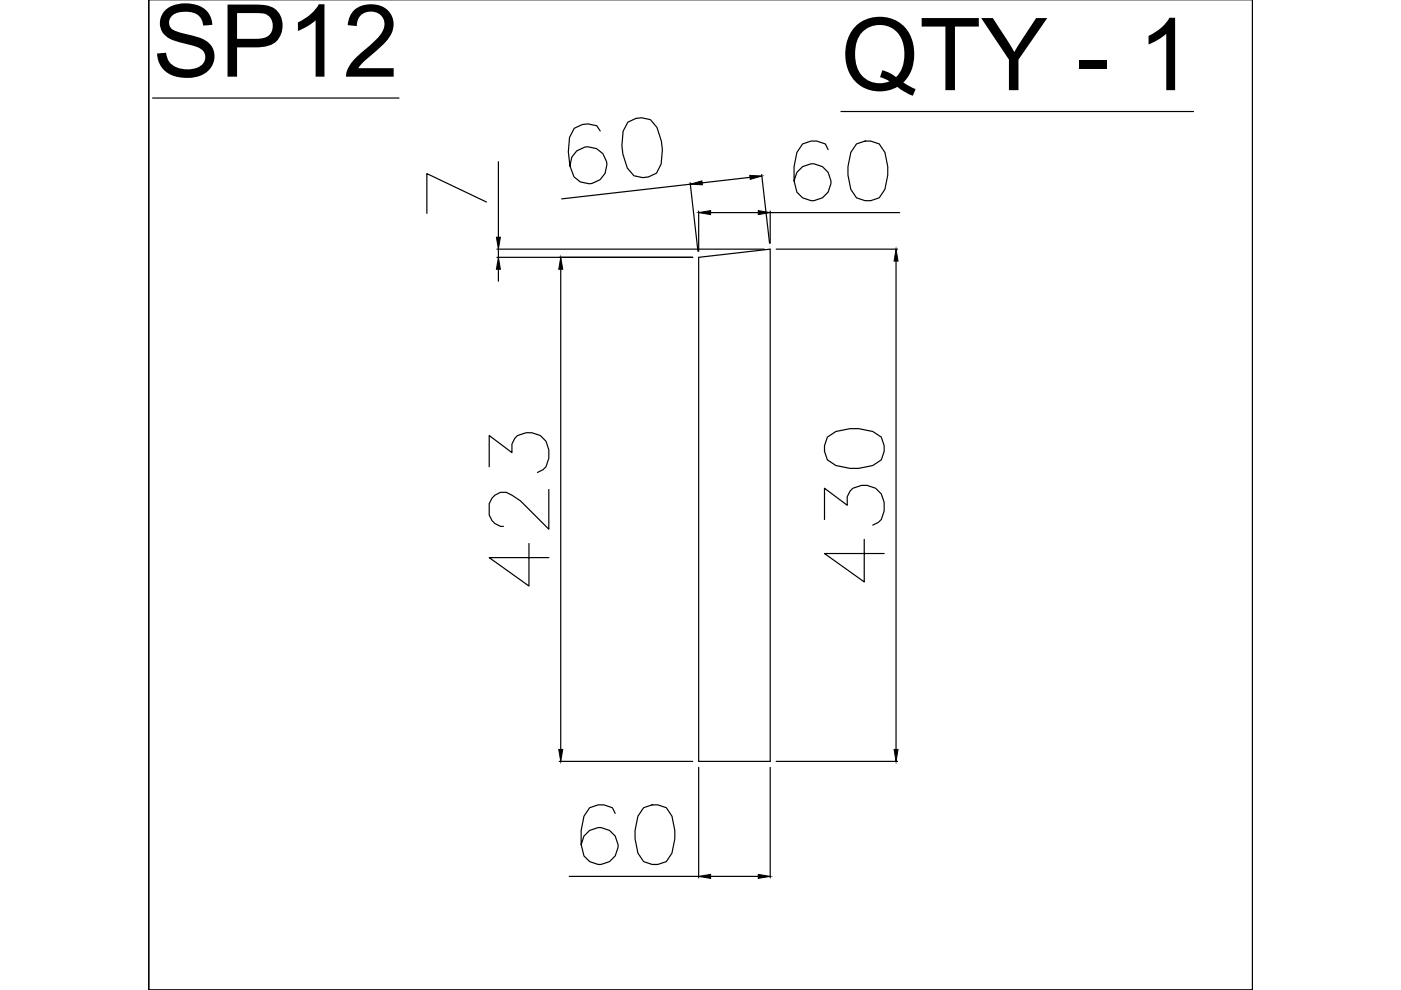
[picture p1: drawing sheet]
<svg xmlns="http://www.w3.org/2000/svg" width="297mm" height="210mm" viewBox="0 0 297 210" stroke-linecap="round" stroke-linejoin="round" font-family="sans-serif">
<defs><g id="words">
<g font-size="21.4">
<text x="32.3" y="16.3">SP12</text>
<text x="178.3" y="19.1">QTY - 1</text>
</g>
</g></defs>
<!-- layer: 0 -->
<g fill="none" stroke="#000" stroke-width=".25">
<path d="M31.5 -.1v210h234.1v-210v210h-234.1zM32.3 20.8h52.3M105.7 34.3v16M127.3 27.8l-.8-1.1-1.8-.4-1.2 .1-1.8 .8-.9 1.9-.3 3.1 .3 3 .9 2.3a3.9 3.9 0 0 0 6.3-.3 3.9 3.9 0 0 0-2.2-5.9 3.9 3.9 0 0 0-5 3.9M133.1 25.9l1.7-.8 1.2-.1 1.9 .4 1.4 1.6 .9 2.9 .2 1.8-.2 3.1-1 1.9-1.7 .8-1.2 .2-1.9-.4-1.4-1.7-.9-2.9-.2-1.8 .2-3.1zM146.3 38.7l1.7 14.6M146.4 39.1l-27.3 3.1M159 37.6l-10.1 1.2M161.5 37l1.7 14.6M175.6 31.7l-.6-1.2-1.8-.6h-1.2l-1.8 .6-1.2 1.8-.6 3v3l.6 2.4a3.9 3.9 0 0 0 6.3 .5 3.9 3.9 0 0 0-1.6-6.2 3.9 3.9 0 0 0-5.3 3.3M178.3 23.6h74.8M181.6 30.5l1.8-.6h1.2l1.8 .6 1.2 1.8 .6 3v1.8l-.6 3-1.2 1.8-1.8 .6h-1.2l-1.8-.6-1.2-1.8-.6-3v-1.8l.6-3z"/>
<path d="M103.1 42.8l-12.6-6v8.4M105.4 54.6h41.5M105.4 52.8h56.6M105.7 52.8v1.8M105.7 57.1v2.5M118.9 57.1v101.8M148.1 54.6l15.2-1.8v108.6h-15.2zM148.1 44.8v8.5M150.7 45.1h10.1M163.3 44.8v6.8M163.3 45.1h27.5M164.6 52.8h25.7"/>
<path d="M190 55.4v103.5M103.7 99v-6.7l4.8 3.7a3.3 3.3 0 0 1 3-4.2 4 4 0 0 1 4.9 3.6v1.8l-.6 1.8-.6 .6-1.2 .6M175.4 92.7l1.8-1.2 3-.6h1.8l3 .6 1.9 1.2 .6 1.8v1.2l-.6 1.8-1.9 1.2-3 .6h-1.8l-3-.6-1.8-1.2-.6-1.8v-1.2zM112.1 115.2v9.1l-8.4-6.1h12.7M116.4 103.8v8.4l-6.1-6-1.8-1.2a3 3 0 0 0-4.8 1.8v2.4a3.2 3.2 0 0 0 3 2.4M174.8 110.1v-6.6l4.8 3.6a3.3 3.3 0 0 1 3-4.2 4.1 4.1 0 0 1 4.9 3.6v1.8l-.6 1.8-.6 .6-1.3 .6M183.2 114.4v9l-8.4-6h12.7M118.6 161.4h28.3M130.4 172.4l-.6-1.1-1.8-.7h-1.2l-1.8 .7-1.2 1.8-.6 3v3l.6 2.4a3.9 3.9 0 0 0 6.3 .4 3.9 3.9 0 0 0-1.5-6.1 3.9 3.9 0 0 0-5.4 3.3M136.5 171.3l1.8-.7h1.2l1.8 .7 1.2 1.8 .6 3v1.8l-.6 3-1.2 1.8-1.8 .6h-1.2l-1.8-.6-1.2-1.8-.7-3v-1.8l.7-3zM148.1 162.7v23.4M163.3 162.7v23.4"/>
<path d="M164.6 161.4h25.7M120.7 185.8h27.4M150.7 185.8h10.1M265.6 209.9h.1"/>
</g>
<path d="M146.4 39.1l2.4-.8 .1 .9zM159 37.2l2.5 .1-2.4 .7zM105.7 54.6l.4 2.5h-.9zM105.2 50.3h.9l-.4 2.5zM118.9 54.6l.4 2.5h-.8zM148.1 45.1l2.6-.4v.8zM160.8 44.7l2.5 .4-2.5 .4zM190 52.8l.4 2.6h-.8zM118.5 158.9h.8l-.4 2.5zM189.6 158.9h.8l-.4 2.5zM148.1 185.8l2.6-.4v.8zM160.8 185.4l2.5 .4-2.5 .4z" fill="#000" stroke="#000" stroke-width=".21"/>
<use href="#words"/>
</svg>
